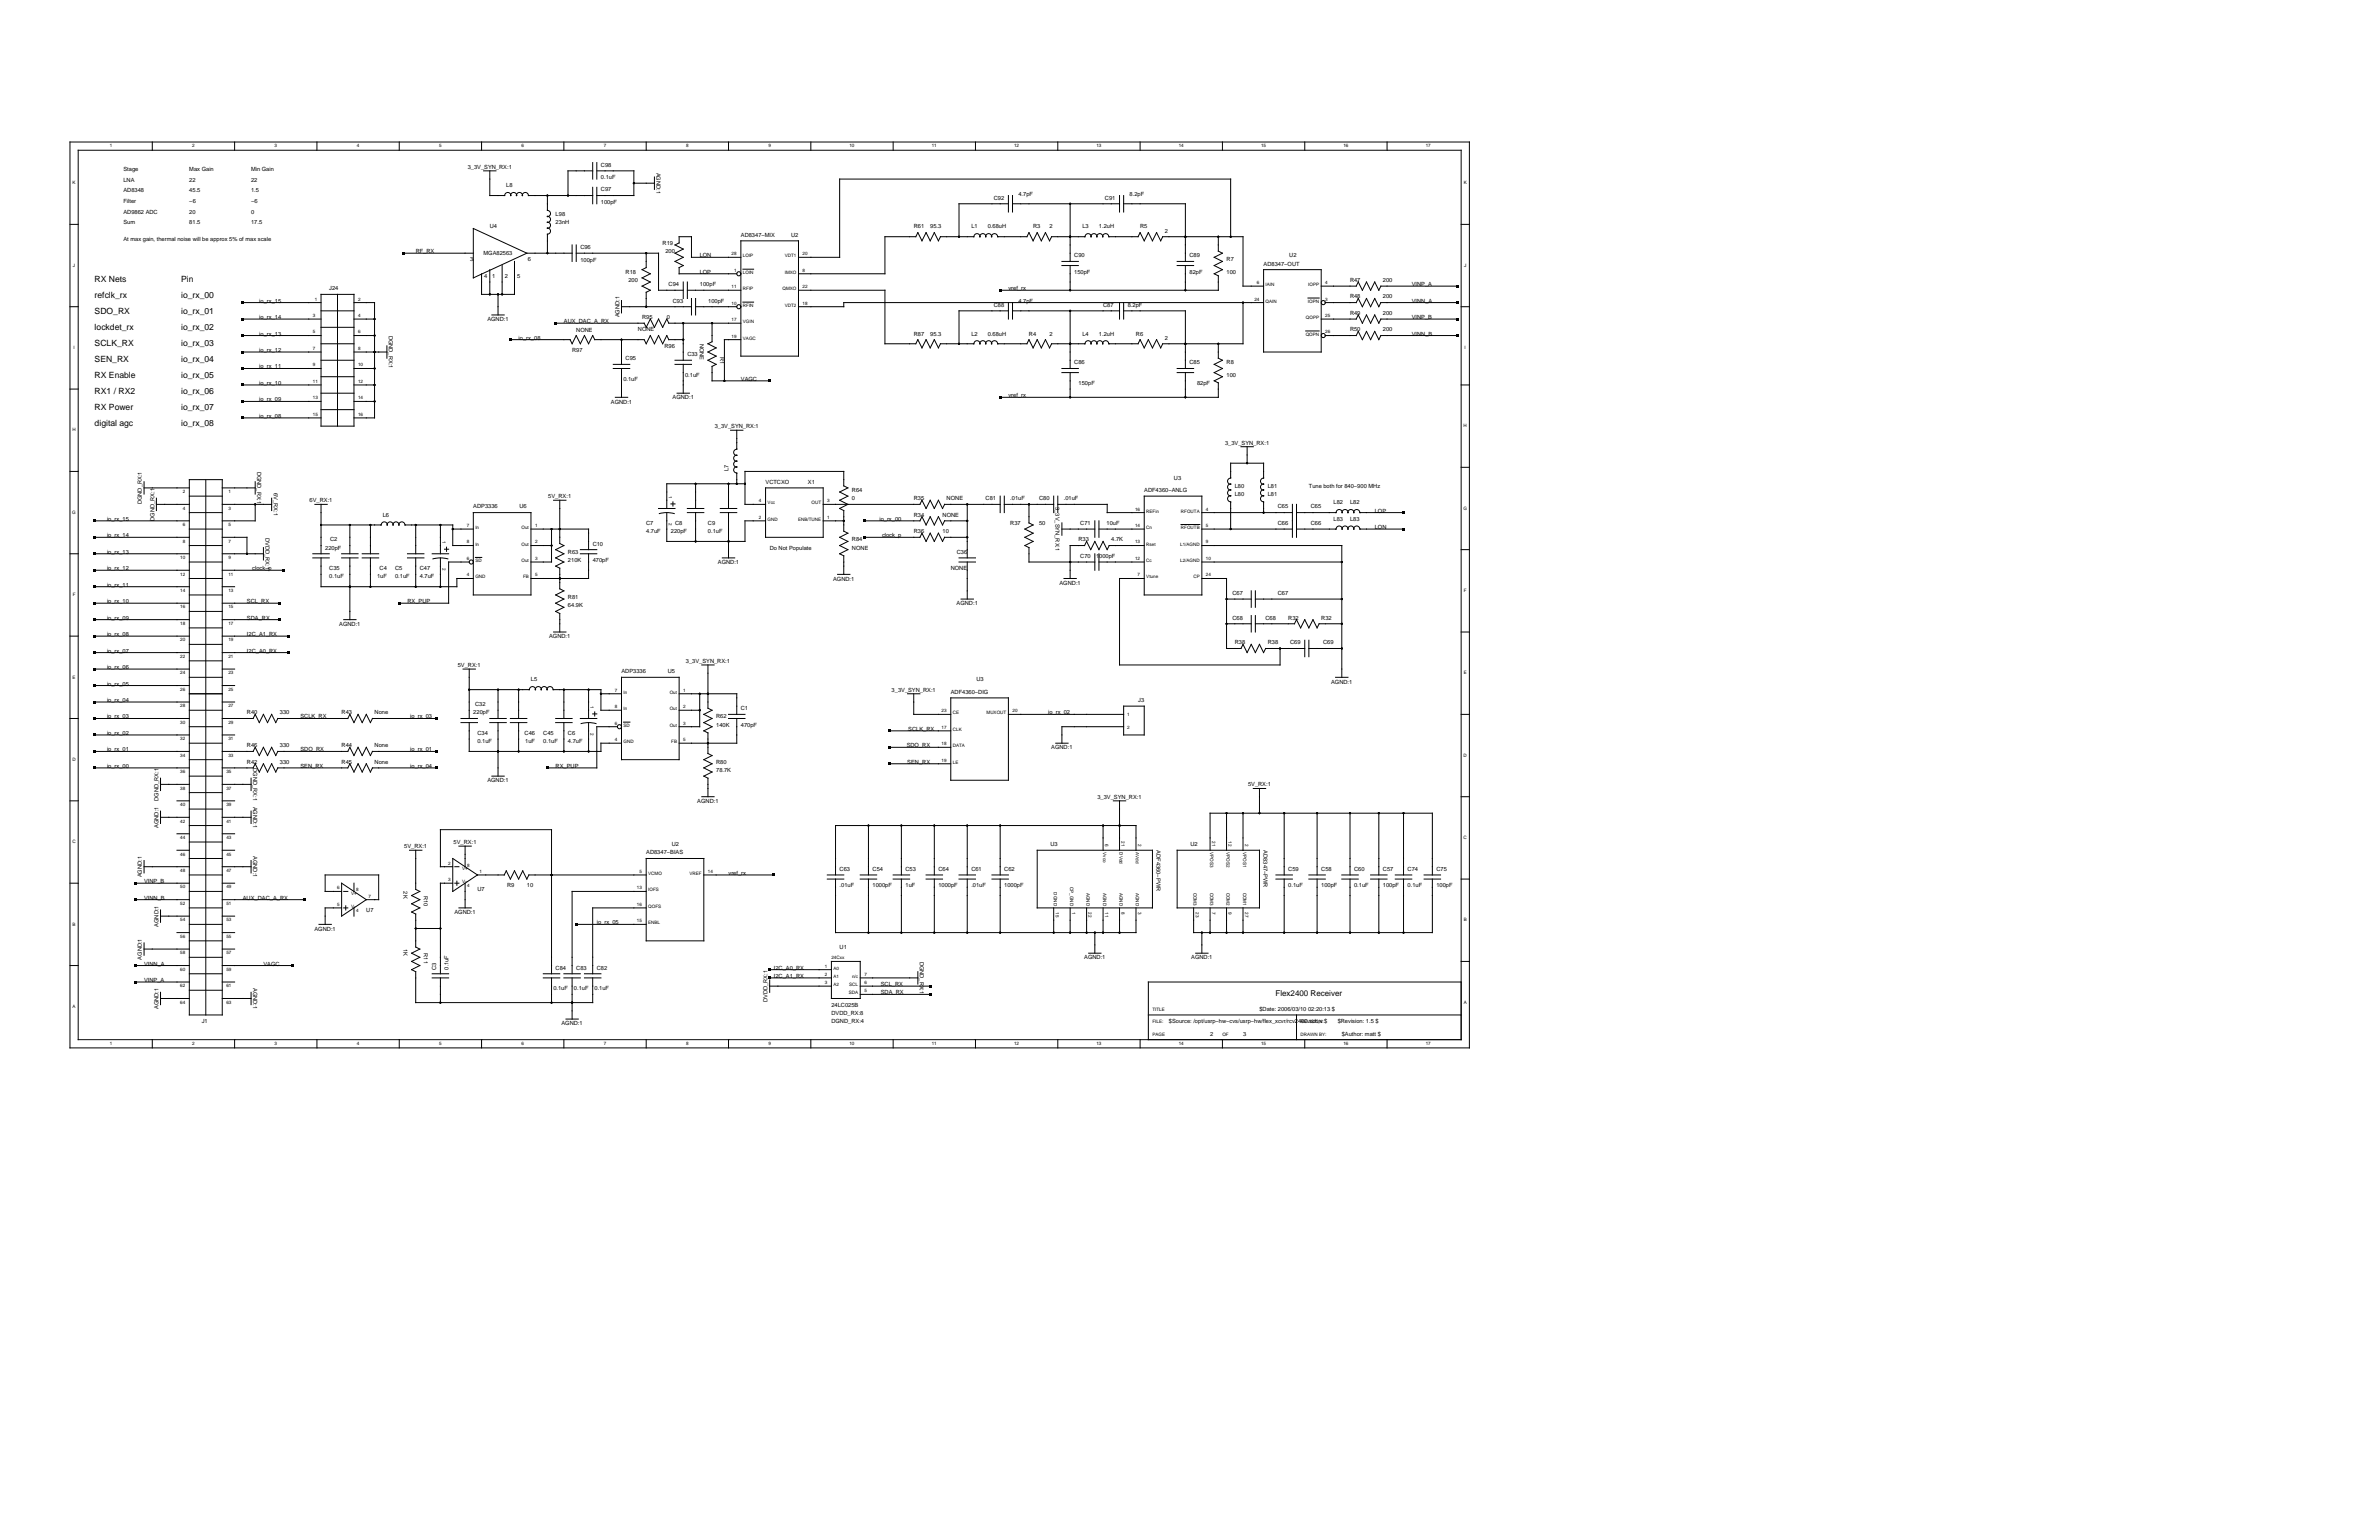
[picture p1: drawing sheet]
<svg xmlns="http://www.w3.org/2000/svg" width="432mm" height="279mm" viewBox="0 0 432 279" stroke-linecap="round" stroke-linejoin="round" font-family="sans-serif">
<defs><g id="words">
<g font-size="1.6">
<text x="17.2" y="51.1">RX Nets</text>
<text x="32.9" y="51.1">Pin</text>
<text x="17.2" y="54">refclk_rx</text>
<text x="17.2" y="56.9">SDO_RX</text>
<text x="17.2" y="59.8">lockdet_rx</text>
<text x="32.9" y="54">io_rx_00</text>
<text x="32.9" y="56.9">io_rx_01</text>
<text x="32.9" y="59.8">io_rx_02</text>
<text x="17.2" y="62.7">SCLK_RX</text>
<text x="17.2" y="65.7">SEN_RX</text>
<text x="32.9" y="62.7">io_rx_03</text>
<text x="32.9" y="65.7">io_rx_04</text>
<text x="17.2" y="68.6">RX Enable</text>
<text x="17.2" y="71.5">RX1 / RX2</text>
<text x="32.9" y="68.6">io_rx_05</text>
<text x="32.9" y="71.5">io_rx_06</text>
<text x="17.2" y="74.4">RX Power</text>
<text x="17.2" y="77.3">digital agc</text>
<text x="32.9" y="74.4">io_rx_07</text>
<text x="32.9" y="77.3">io_rx_08</text>
</g>
<text font-size="1.5" x="231.5" y="180.8">Flex2400 Receiver</text>
<g font-size="1">
<text x="22.4" y="31">Stage</text>
<text x="22.4" y="32.9">LNA</text>
<text x="22.4" y="34.9">AD8348</text>
<text x="34.4" y="31">Max Gain</text>
<text x="34.4" y="32.9">22</text>
<text x="34.4" y="34.9">45.5</text>
<text x="45.6" y="31">Min Gain</text>
<text x="45.6" y="32.9">22</text>
<text x="45.6" y="34.9">1.5</text>
<text x="84.9" y="30.6">3_3V_SYN_RX:1</text>
<text x="91.9" y="34">L8</text>
<text x="109.1" y="30.2">C98</text>
<text x="109.1" y="32.5">0.1uF</text>
<text x="109.1" y="34.7">C97</text>
<text x="119.2" y="31.3" transform="rotate(90 119.2 31.3)">AGND:1</text>
<text x="184.9" y="35.5">4.7pF</text>
<text x="205" y="35.5">8.2pF</text>
<text x="22.4" y="36.8">Filter</text>
<text x="22.4" y="38.8">AD9862 ADC</text>
<text x="22.4" y="40.7">Sum</text>
<text x="34.4" y="36.8">−6</text>
<text x="34.4" y="38.8">20</text>
<text x="34.4" y="40.7">81.5</text>
<text x="45.6" y="36.8">−6</text>
<text x="45.6" y="38.8">0</text>
<text x="45.6" y="40.7">17.5</text>
<text x="88.9" y="41.5">U4</text>
<text x="100.9" y="39.2">L98</text>
<text x="100.9" y="40.7">23nH</text>
<text x="109.1" y="37">100pF</text>
<text x="165.8" y="41.5">R61</text>
<text x="168.8" y="41.5">95.3</text>
<text x="176.3" y="41.5">L1</text>
<text x="179.3" y="41.5">0.68uH</text>
<text x="180.4" y="36.2">C92</text>
<text x="187.5" y="41.5">R3</text>
<text x="190.5" y="41.5">2</text>
<text x="196.5" y="41.5">L3</text>
<text x="199.5" y="41.5">1.2uH</text>
<text x="200.6" y="36.2">C91</text>
<text x="206.9" y="41.5">R5</text>
<text x="22.4" y="43.7">At max gain, thermal noise will be approx 5% of max scale</text>
<text x="75.5" y="45.9">RF_RX</text>
<text x="85.3" y="47.4">3</text>
<text x="87.8" y="46.2">MGA82563</text>
<text x="95.8" y="47.4">6</text>
<text x="105.3" y="45.2">C96</text>
<text x="105.3" y="47.5">100pF</text>
<text x="120.3" y="44.4">R19</text>
<text x="120.8" y="45.9">200</text>
<text x="127" y="46.7">LON</text>
<text x="134.5" y="42.9">AD8347−MIX</text>
<text x="143.6" y="42.9">U2</text>
<text x="195" y="46.7">C90</text>
<text x="211.4" y="42.2">2</text>
<text x="215.9" y="46.7">C89</text>
<text x="222.6" y="47.4">R7</text>
<text x="234" y="46.7">U2</text>
<text x="59.8" y="52.7">J24</text>
<text x="87.9" y="50.4">4</text>
<text x="89.4" y="50.4">1</text>
<text x="91.6" y="50.4">2</text>
<text x="93.8" y="50.4">5</text>
<text x="113.6" y="49.7">R18</text>
<text x="114.1" y="51.2">200</text>
<text x="121.4" y="51.9">C94</text>
<text x="127" y="49.7">LOP</text>
<text x="127" y="51.9">100pF</text>
<text x="183" y="52.7">vref_rx</text>
<text x="195" y="49.7">150pF</text>
<text x="215.9" y="49.7">82pF</text>
<text x="222.6" y="49.7">100</text>
<text x="229.3" y="48.2">AD8347−OUT</text>
<text x="245" y="51.2">R47</text>
<text x="251" y="51.2">200</text>
<text x="256.2" y="51.9">VINP_A</text>
<text x="47.1" y="54.9">io_rx_15</text>
<text x="47.1" y="57.9">io_rx_14</text>
<text x="88.5" y="58.3">AGND:1</text>
<text x="102.3" y="58.6">AUX_DAC_A_RX</text>
<text x="112.4" y="57.6" transform="rotate(-90 112.4 57.6)">AGND:1</text>
<text x="116.5" y="57.9">R95</text>
<text x="121" y="57.9">0</text>
<text x="122.1" y="54.9">C93</text>
<text x="128.5" y="54.9">100pF</text>
<text x="180.4" y="55.6">C88</text>
<text x="184.9" y="54.9">4.7pF</text>
<text x="200.2" y="55.6">C87</text>
<text x="204.7" y="55.6">8.2pF</text>
<text x="245" y="54.2">R48</text>
<text x="245" y="57.1">R49</text>
<text x="251" y="54.2">200</text>
<text x="251" y="57.1">200</text>
<text x="256.2" y="54.9">VINN_A</text>
<text x="256.2" y="57.9">VINP_B</text>
<text x="47.1" y="60.9">io_rx_13</text>
<text x="47.1" y="63.9">io_rx_12</text>
<text x="70.6" y="60.9" transform="rotate(90 70.6 60.9)">DGND_RX:1</text>
<text x="94.1" y="61.6">io_rx_08</text>
<text x="103.8" y="63.9">R97</text>
<text x="104.6" y="60.2">NONE</text>
<text x="113.6" y="65.4">C95</text>
<text x="115.8" y="60.1">NONE</text>
<text x="120.6" y="63.1">R96</text>
<text x="124.8" y="64.6">C33</text>
<text x="127" y="62.4" transform="rotate(90 127 62.4)">NONE</text>
<text x="130.7" y="64.8" transform="rotate(90 130.7 64.8)">R1</text>
<text x="165.8" y="60.9">R87</text>
<text x="168.8" y="60.9">95.3</text>
<text x="176.3" y="60.9">L2</text>
<text x="179.3" y="60.9">0.68uH</text>
<text x="186.8" y="60.9">R4</text>
<text x="190.5" y="60.9">2</text>
<text x="196.5" y="60.9">L4</text>
<text x="199.5" y="60.9">1.2uH</text>
<text x="206.2" y="60.9">R6</text>
<text x="211.4" y="61.6">2</text>
<text x="245" y="60.1">R50</text>
<text x="251" y="60.1">200</text>
<text x="256.2" y="60.9">VINN_B</text>
<text x="47.1" y="66.9">io_rx_11</text>
<text x="47.1" y="69.8">io_rx_10</text>
<text x="113.1" y="69.1">0.1uF</text>
<text x="124.3" y="68.3">0.1uF</text>
<text x="134.5" y="69.1">VAGC</text>
<text x="195" y="66.1">C86</text>
<text x="195.8" y="69.8">150pF</text>
<text x="215.9" y="66.1">C85</text>
<text x="217.3" y="69.8">82pF</text>
<text x="222.6" y="68.3">100</text>
<text x="222.6" y="66.1">R8</text>
<text x="47.1" y="72.8">io_rx_09</text>
<text x="47.1" y="75.8">io_rx_08</text>
<text x="110.9" y="73.2">AGND:1</text>
<text x="122.1" y="72.5">AGND:1</text>
<text x="129.7" y="77.7">3_3V_SYN_RX:1</text>
<text x="183" y="72.1">vref_rx</text>
<text x="222.4" y="80.7">3_3V_SYN_RX:1</text>
<text x="46.7" y="85.6" transform="rotate(90 46.7 85.6)">DGND_RX:1</text>
<text x="49.7" y="89.4" transform="rotate(90 49.7 89.4)">6V_RX:1</text>
<text x="132.2" y="85.5" transform="rotate(-90 132.2 85.5)">L7</text>
<text x="139" y="87.8">VCTCXO</text>
<text x="146.6" y="87.8">X1</text>
<text x="154.6" y="89.3">R64</text>
<text x="207.7" y="89.3">ADF4360−ANLG</text>
<text x="213.1" y="87">U3</text>
<text x="224.1" y="88.5">L80</text>
<text x="230.1" y="88.5">L81</text>
<text x="237.6" y="88.5">Tune both for 840−900 MHz</text>
<text x="19.4" y="94.5">io_rx_15</text>
<text x="25.8" y="91.5" transform="rotate(-90 25.8 91.5)">DGND_RX:1</text>
<text x="28" y="94.5" transform="rotate(-90 28 94.5)">DGND_RX:1</text>
<text x="56.2" y="91.1">6V_RX:1</text>
<text x="69.5" y="93.7">L6</text>
<text x="85.9" y="92.3">ADP3336</text>
<text x="94.3" y="92.3">U6</text>
<text x="99.5" y="90.4">5V_RX:1</text>
<text x="117.3" y="95.2">C7</text>
<text x="122.5" y="95.2">C8</text>
<text x="128.5" y="95.2">C9</text>
<text x="154.6" y="90.8">0</text>
<text x="159.6" y="94.5">io_rx_00</text>
<text x="165.8" y="90.8">R35</text>
<text x="165.8" y="93.7">R34</text>
<text x="171.1" y="93.7">NONE</text>
<text x="171.8" y="90.8">NONE</text>
<text x="178.9" y="90.8">C81</text>
<text x="183.4" y="90.8">.01uF</text>
<text x="183.4" y="95.2">R37</text>
<text x="188.6" y="90.8">C80</text>
<text x="188.6" y="95.2">50</text>
<text x="191.6" y="92" transform="rotate(90 191.6 92)">3_3V_SYN_RX:1</text>
<text x="193.1" y="90.8">.01uF</text>
<text x="196.1" y="95.2">C71</text>
<text x="200.8" y="95.2">10uF</text>
<text x="224.1" y="90">L80</text>
<text x="230.1" y="90">L81</text>
<text x="231.9" y="92.3">C65</text>
<text x="231.9" y="95.2">C66</text>
<text x="237.9" y="92.3">C65</text>
<text x="237.9" y="95.2">C66</text>
<text x="242" y="91.5">L82</text>
<text x="242" y="94.5">L83</text>
<text x="245" y="91.5">L82</text>
<text x="245" y="94.5">L83</text>
<text x="249.5" y="96">LON</text>
<text x="249.5" y="93">LOP</text>
<text x="19.4" y="97.5">io_rx_14</text>
<text x="19.4" y="100.5">io_rx_13</text>
<text x="48.2" y="97.6" transform="rotate(90 48.2 97.6)">DVDD_RX:1</text>
<text x="59" y="99.7">220pF</text>
<text x="59.9" y="98.2">C2</text>
<text x="103.1" y="100.5">R63</text>
<text x="103.1" y="102">210K</text>
<text x="107.6" y="99">C10</text>
<text x="107.6" y="102">470pF</text>
<text x="117.3" y="96.7">4.7uF</text>
<text x="121.8" y="96.7">220pF</text>
<text x="128.5" y="96.7">0.1uF</text>
<text x="139.7" y="99.7">Do Not Populate</text>
<text x="154.6" y="98.2">R84</text>
<text x="154.6" y="99.7">NONE</text>
<text x="160.1" y="97.5">clock_p</text>
<text x="165.8" y="96.7">R36</text>
<text x="171.1" y="96.7">10</text>
<text x="173.7" y="100.5">C36</text>
<text x="195.7" y="98.2">R33</text>
<text x="196.1" y="101.2">C70</text>
<text x="198.9" y="101.2">1000pF</text>
<text x="201.7" y="98.2">4.7K</text>
<text x="19.4" y="106.4">io_rx_11</text>
<text x="19.4" y="103.5">io_rx_12</text>
<text x="45.8" y="103.5">clock_p</text>
<text x="59.8" y="103.5">C35</text>
<text x="59.8" y="105">0.1uF</text>
<text x="68.4" y="105">1uF</text>
<text x="68.9" y="103.5">C4</text>
<text x="71.7" y="103.5">C5</text>
<text x="71.7" y="105">0.1uF</text>
<text x="76.2" y="103.5">C47</text>
<text x="76.2" y="105">4.7uF</text>
<text x="130.3" y="102.4">AGND:1</text>
<text x="151.2" y="105.4">AGND:1</text>
<text x="172.6" y="103.5">NONE</text>
<text x="192.3" y="106.1">AGND:1</text>
<text x="223.7" y="107.9">C67</text>
<text x="231.9" y="107.9">C67</text>
<text x="19.4" y="109.4">io_rx_10</text>
<text x="19.4" y="112.4">io_rx_09</text>
<text x="44.8" y="109.4">SCL_RX</text>
<text x="44.8" y="112.4">SDA_RX</text>
<text x="61.6" y="113.6">AGND:1</text>
<text x="74" y="109.4">RX_PUP</text>
<text x="103.1" y="108.7">R81</text>
<text x="103.1" y="110.2">64.9K</text>
<text x="173.6" y="109.8">AGND:1</text>
<text x="223.7" y="112.4">C68</text>
<text x="229.7" y="112.4">C68</text>
<text x="233.8" y="112.4">R32</text>
<text x="239.8" y="112.4">R32</text>
<text x="19.4" y="115.4">io_rx_08</text>
<text x="19.4" y="118.4">io_rx_07</text>
<text x="44.8" y="115.4">I2C_A1_RX</text>
<text x="44.8" y="118.4">I2C_A0_RX</text>
<text x="99.7" y="115.8">AGND:1</text>
<text x="224.1" y="116.9">R38</text>
<text x="230.1" y="116.9">R38</text>
<text x="234.2" y="116.9">C69</text>
<text x="240.1" y="116.9">C69</text>
<text x="19.4" y="124.4">io_rx_05</text>
<text x="19.4" y="121.4">io_rx_06</text>
<text x="83.1" y="121">5V_RX:1</text>
<text x="96.4" y="123.6">L5</text>
<text x="112.8" y="122.1">ADP3336</text>
<text x="121.2" y="122.1">U5</text>
<text x="124.5" y="120.3">3_3V_SYN_RX:1</text>
<text x="161.8" y="125.5">3_3V_SYN_RX:1</text>
<text x="172.6" y="125.9">ADF4360−DIG</text>
<text x="177.2" y="123.6">U3</text>
<text x="241.6" y="124">AGND:1</text>
<text x="19.4" y="127.4">io_rx_04</text>
<text x="19.4" y="130.4">io_rx_03</text>
<text x="44.8" y="129.6">R40</text>
<text x="50.8" y="129.6">330</text>
<text x="54.5" y="130.4">SCLK_RX</text>
<text x="62" y="129.6">R43</text>
<text x="68" y="129.6">None</text>
<text x="74.5" y="130.4">io_rx_03</text>
<text x="85.9" y="129.6">220pF</text>
<text x="86.3" y="128.1">C32</text>
<text x="130" y="130.4">R62</text>
<text x="130" y="131.8">140K</text>
<text x="134.5" y="128.9">C1</text>
<text x="134.5" y="131.8">470pF</text>
<text x="190.3" y="129.6">io_rx_02</text>
<text x="206.6" y="127.4">J3</text>
<text x="19.4" y="133.3">io_rx_02</text>
<text x="19.4" y="136.3">io_rx_01</text>
<text x="44.8" y="135.6">R46</text>
<text x="50.8" y="135.6">330</text>
<text x="54.5" y="136.3">SDO_RX</text>
<text x="62" y="135.6">R44</text>
<text x="68" y="135.6">None</text>
<text x="74.5" y="136.3">io_rx_01</text>
<text x="86.7" y="133.3">C34</text>
<text x="86.7" y="134.8">0.1uF</text>
<text x="95.2" y="133.3">C46</text>
<text x="95.3" y="134.8">1uF</text>
<text x="98.6" y="133.3">C45</text>
<text x="98.6" y="134.8">0.1uF</text>
<text x="103.1" y="133.3">C6</text>
<text x="103.1" y="134.8">4.7uF</text>
<text x="164.6" y="135.6">SDO_RX</text>
<text x="164.9" y="132.6">SCLK_RX</text>
<text x="190.8" y="136">AGND:1</text>
<text x="19.4" y="139.3">io_rx_00</text>
<text x="44.8" y="138.6">R42</text>
<text x="45.9" y="139.3" transform="rotate(90 45.9 139.3)">DGND_RX:1</text>
<text x="50.8" y="138.6">330</text>
<text x="54.5" y="139.3">SEN_RX</text>
<text x="62" y="138.6">R45</text>
<text x="68" y="138.6">None</text>
<text x="74.5" y="139.3">io_rx_04</text>
<text x="88.5" y="142">AGND:1</text>
<text x="100.9" y="139.3">RX_PUP</text>
<text x="130" y="138.6">R80</text>
<text x="130" y="140.1">78.7K</text>
<text x="164.7" y="138.6">SEN_RX</text>
<text x="226.5" y="142.7">5V_RX:1</text>
<text x="28.8" y="145.3" transform="rotate(-90 28.8 145.3)">DGND_RX:1</text>
<text x="45.9" y="146.4" transform="rotate(90 45.9 146.4)">AGND:1</text>
<text x="126.6" y="145.7">AGND:1</text>
<text x="199.2" y="144.9">3_3V_SYN_RX:1</text>
<text x="28.8" y="150.2" transform="rotate(-90 28.8 150.2)">AGND:1</text>
<text x="45.9" y="155.3" transform="rotate(90 45.9 155.3)">AGND:1</text>
<text x="73.4" y="153.9">5V_RX:1</text>
<text x="82.3" y="153.1">5V_RX:1</text>
<text x="117.3" y="155">AD8347−BIAS</text>
<text x="121.9" y="153.5">U2</text>
<text x="190.7" y="153.5">U3</text>
<text x="209.9" y="154.3" transform="rotate(90 209.9 154.3)">ADF4360−PWR</text>
<text x="216.1" y="153.5">U2</text>
<text x="229.3" y="154.3" transform="rotate(90 229.3 154.3)">AD8347−PWR</text>
<text x="25.8" y="159.2" transform="rotate(-90 25.8 159.2)">AGND:1</text>
<text x="26.1" y="160.2">VINP_B</text>
<text x="73.2" y="161.7" transform="rotate(90 73.2 161.7)">2K</text>
<text x="86.7" y="161.7">U7</text>
<text x="92.1" y="161">R9</text>
<text x="95.6" y="161">10</text>
<text x="132.2" y="158.7">vref_rx</text>
<text x="152.4" y="158">C63</text>
<text x="152.4" y="161">.01uF</text>
<text x="158.4" y="158">C54</text>
<text x="158.4" y="161">1000pF</text>
<text x="164.4" y="158">C53</text>
<text x="164.4" y="161">1uF</text>
<text x="170.3" y="158">C64</text>
<text x="170.3" y="161">1000pF</text>
<text x="176.3" y="158">C61</text>
<text x="176.3" y="161">.01uF</text>
<text x="182.3" y="158">C62</text>
<text x="182.3" y="161">1000pF</text>
<text x="233.8" y="158">C59</text>
<text x="233.8" y="161">0.1uF</text>
<text x="239.8" y="158">C58</text>
<text x="239.8" y="161">100pF</text>
<text x="245.8" y="158">C60</text>
<text x="245.8" y="161">0.1uF</text>
<text x="251" y="158">C57</text>
<text x="251" y="161">100pF</text>
<text x="255.5" y="158">C74</text>
<text x="255.5" y="161">0.1uF</text>
<text x="260.7" y="158">C75</text>
<text x="260.7" y="161">100pF</text>
<text x="26.1" y="163.2">VINN_B</text>
<text x="44.1" y="163.2">AUX_DAC_A_RX</text>
<text x="66.5" y="165.5">U7</text>
<text x="76.9" y="162.5" transform="rotate(90 76.9 162.5)">R10</text>
<text x="82.5" y="165.9">AGND:1</text>
<text x="108.3" y="167.7">io_rx_05</text>
<text x="28.8" y="168.1" transform="rotate(-90 28.8 168.1)">AGND:1</text>
<text x="57.1" y="168.9">AGND:1</text>
<text x="73.2" y="172.2" transform="rotate(90 73.2 172.2)">1K</text>
<text x="76.9" y="172.9" transform="rotate(90 76.9 172.9)">R11</text>
<text x="152.4" y="172.2">U1</text>
<text x="25.8" y="174.1" transform="rotate(-90 25.8 174.1)">AGND:1</text>
<text x="26.1" y="178.2">VINP_A</text>
<text x="26.1" y="175.2">VINN_A</text>
<text x="45.9" y="179.2" transform="rotate(90 45.9 179.2)">AGND:1</text>
<text x="47.8" y="175.2">VAGC</text>
<text x="79.2" y="175.9" transform="rotate(-90 79.2 175.9)">C3</text>
<text x="81.4" y="175.9" transform="rotate(-90 81.4 175.9)">0.1uF</text>
<text x="100.4" y="179.7">0.1uF</text>
<text x="100.9" y="175.9">C84</text>
<text x="104.2" y="179.7">0.1uF</text>
<text x="104.6" y="175.9">C83</text>
<text x="107.9" y="179.7">0.1uF</text>
<text x="108.3" y="175.9">C82</text>
<text x="140.4" y="177.4">I2C_A1_RX</text>
<text x="140.4" y="175.9">I2C_A0_RX</text>
<text x="159.9" y="178.9">SCL_RX</text>
<text x="167" y="174.5" transform="rotate(90 167 174.5)">DGND_RX:1</text>
<text x="196.8" y="174.1">AGND:1</text>
<text x="216.2" y="174.1">AGND:1</text>
<text x="28.8" y="183.1" transform="rotate(-90 28.8 183.1)">AGND:1</text>
<text x="36.6" y="185.6">J1</text>
<text x="139.3" y="181.8" transform="rotate(-90 139.3 181.8)">DVDD_RX:1</text>
<text x="150.9" y="182.6">24LC025B</text>
<text x="150.9" y="185.6">DGND_RX:4</text>
<text x="150.9" y="184.1">DVDD_RX:8</text>
<text x="159.9" y="180.4">SDA_RX</text>
<text x="212.2" y="185.6">$Source: /opt/usrp−hw−cvs/usrp−hw/flex_xcvr/rcv2400.sch,v $</text>
<text x="228.6" y="183.4">$Date: 2006/03/10 02:20:13 $</text>
<text x="242.8" y="185.6">$Revision: 1.5 $</text>
<text x="101.9" y="186">AGND:1</text>
<text x="219.6" y="187.9">2</text>
<text x="225.6" y="187.9">3</text>
<text x="243.5" y="187.9">$Author: matt $</text>
</g>
<g font-size=".8">
<text x="19.9" y="26.7">1</text>
<text x="34.9" y="26.7">2</text>
<text x="49.8" y="26.7">3</text>
<text x="64.8" y="26.7">4</text>
<text x="79.7" y="26.7">5</text>
<text x="94.6" y="26.7">6</text>
<text x="109.6" y="26.7">7</text>
<text x="124.5" y="26.7">8</text>
<text x="139.5" y="26.7">9</text>
<text x="154.2" y="26.7">10</text>
<text x="169.1" y="26.7">11</text>
<text x="184.1" y="26.7">12</text>
<text x="199" y="26.7">13</text>
<text x="213.9" y="26.7">14</text>
<text x="228.9" y="26.7">15</text>
<text x="243.8" y="26.7">16</text>
<text x="258.8" y="26.7">17</text>
<text x="13.2" y="33.5">K</text>
<text x="265.7" y="33.5">K</text>
<text x="132.8" y="46.3">28</text>
<text x="134.8" y="46.7">LOIP</text>
<text x="142.4" y="46.7">VDT1</text>
<text x="145.7" y="46.3">20</text>
<text x="13.2" y="48.4">J</text>
<text x="132.8" y="52.3">11</text>
<text x="133.3" y="49.3">1</text>
<text x="134.8" y="52.7">RFIP</text>
<text x="134.8" y="49.7">LOIN</text>
<text x="142" y="52.7">QMXO</text>
<text x="142.4" y="49.7">IMXO</text>
<text x="145.7" y="49.3">8</text>
<text x="145.7" y="52.3">22</text>
<text x="228.1" y="51.5">6</text>
<text x="229.7" y="51.9">IAIN</text>
<text x="237.4" y="51.9">IOPP</text>
<text x="240.6" y="51.5">4</text>
<text x="265.7" y="48.4">J</text>
<text x="56.8" y="57.5">3</text>
<text x="57.1" y="54.5">1</text>
<text x="65" y="54.5">2</text>
<text x="65" y="57.5">4</text>
<text x="132.8" y="55.3">10</text>
<text x="132.8" y="58.3">17</text>
<text x="134.8" y="58.6">VGIN</text>
<text x="134.8" y="55.6">RFIN</text>
<text x="142.4" y="55.6">VDT2</text>
<text x="145.7" y="55.3">18</text>
<text x="227.7" y="54.5">24</text>
<text x="229.7" y="54.9">QAIN</text>
<text x="237" y="57.9">QOPP</text>
<text x="237.4" y="54.9">IOPN</text>
<text x="240.6" y="54.5">3</text>
<text x="240.6" y="57.5">25</text>
<text x="13.3" y="63.3">I</text>
<text x="56.8" y="60.5">5</text>
<text x="56.8" y="63.5">7</text>
<text x="65" y="63.5">8</text>
<text x="65" y="60.5">6</text>
<text x="132.8" y="61.3">19</text>
<text x="134.8" y="61.6">VAGC</text>
<text x="237" y="60.9">QOPN</text>
<text x="240.6" y="60.5">26</text>
<text x="265.8" y="63.3">I</text>
<text x="56.8" y="66.5">9</text>
<text x="56.8" y="69.5">11</text>
<text x="65" y="66.5">10</text>
<text x="65" y="69.5">12</text>
<text x="56.8" y="75.4">15</text>
<text x="56.8" y="72.5">13</text>
<text x="65" y="75.4">16</text>
<text x="65" y="72.5">14</text>
<text x="265.7" y="77.5">H</text>
<text x="13.1" y="78.3">H</text>
<text x="33.2" y="89.5">2</text>
<text x="41.5" y="89.5">1</text>
<text x="121.4" y="89.9" transform="rotate(90 121.4 89.9)">1</text>
<text x="13.1" y="93.2">G</text>
<text x="33.2" y="92.5">4</text>
<text x="33.2" y="95.5">6</text>
<text x="41.5" y="92.5">3</text>
<text x="41.5" y="95.5">5</text>
<text x="84.7" y="95.6">7</text>
<text x="86.3" y="96">In</text>
<text x="94.7" y="96">Out</text>
<text x="97.1" y="95.6">1</text>
<text x="121.4" y="94.9" transform="rotate(90 121.4 94.9)">2</text>
<text x="137.7" y="91.1">4</text>
<text x="137.7" y="94.1">2</text>
<text x="139.3" y="91.5">Vcc</text>
<text x="139.3" y="94.5">GND</text>
<text x="144.8" y="94.5">ENB/TUNE</text>
<text x="147.3" y="91.5">OUT</text>
<text x="150.2" y="91.1">3</text>
<text x="150.2" y="94.1">1</text>
<text x="206" y="92.6">16</text>
<text x="206" y="95.6">14</text>
<text x="208.1" y="93">REFin</text>
<text x="208.1" y="96">Cn</text>
<text x="214.4" y="96">RFOUTB</text>
<text x="214.4" y="93">RFOUTA</text>
<text x="218.9" y="92.6">4</text>
<text x="218.9" y="95.6">5</text>
<text x="265.6" y="92.5">G</text>
<text x="32.7" y="101.4">10</text>
<text x="33.2" y="98.4">8</text>
<text x="41.5" y="98.4">7</text>
<text x="41.5" y="101.4">9</text>
<text x="80.3" y="98.1" transform="rotate(90 80.3 98.1)">1</text>
<text x="84.7" y="98.6">8</text>
<text x="84.7" y="101.6">6</text>
<text x="86.3" y="99">In</text>
<text x="86.3" y="102">SD</text>
<text x="94.7" y="99">Out</text>
<text x="94.7" y="102">Out</text>
<text x="97.1" y="98.6">2</text>
<text x="97.1" y="101.6">3</text>
<text x="206" y="98.6">13</text>
<text x="206" y="101.6">12</text>
<text x="208.1" y="99">Rset</text>
<text x="208.1" y="102">Cc</text>
<text x="214.2" y="99">L1/AGND</text>
<text x="214.2" y="102">L2/AGND</text>
<text x="218.9" y="98.6">9</text>
<text x="218.9" y="101.6">10</text>
<text x="32.7" y="104.4">12</text>
<text x="32.7" y="107.4">14</text>
<text x="41.5" y="104.4">11</text>
<text x="41.5" y="107.4">13</text>
<text x="80.3" y="103.1" transform="rotate(90 80.3 103.1)">2</text>
<text x="84.7" y="104.6">4</text>
<text x="86.3" y="105">GND</text>
<text x="94.9" y="105">FB</text>
<text x="97.1" y="104.6">5</text>
<text x="206.5" y="104.6">7</text>
<text x="208.1" y="105">Vtune</text>
<text x="216.6" y="105">CP</text>
<text x="218.9" y="104.6">24</text>
<text x="265.7" y="107.4">F</text>
<text x="13.2" y="108.2">F</text>
<text x="32.7" y="110.4">16</text>
<text x="32.7" y="113.4">18</text>
<text x="41.5" y="110.4">15</text>
<text x="41.5" y="113.4">17</text>
<text x="32.7" y="116.4">20</text>
<text x="32.7" y="119.4">22</text>
<text x="41.5" y="116.4">19</text>
<text x="41.5" y="119.4">21</text>
<text x="13.2" y="123.1">E</text>
<text x="32.7" y="122.3">24</text>
<text x="32.7" y="125.3">26</text>
<text x="41.5" y="122.3">23</text>
<text x="41.5" y="125.3">25</text>
<text x="111.6" y="125.5">7</text>
<text x="113.2" y="125.9">In</text>
<text x="121.6" y="125.9">Out</text>
<text x="124" y="125.5">1</text>
<text x="265.7" y="122.4">E</text>
<text x="32.7" y="128.3">28</text>
<text x="32.7" y="131.3">30</text>
<text x="41.5" y="128.3">27</text>
<text x="41.5" y="131.3">29</text>
<text x="107.2" y="128" transform="rotate(90 107.2 128)">1</text>
<text x="111.6" y="128.5">8</text>
<text x="111.6" y="131.5">6</text>
<text x="113.2" y="128.9">In</text>
<text x="113.2" y="131.8">SD</text>
<text x="121.6" y="128.9">Out</text>
<text x="121.6" y="131.8">Out</text>
<text x="124" y="128.5">2</text>
<text x="124" y="131.5">3</text>
<text x="170.9" y="129.2">23</text>
<text x="172.9" y="129.6">CE</text>
<text x="179.1" y="129.6">MUXOUT</text>
<text x="183.8" y="129.2">20</text>
<text x="204.6" y="130">1</text>
<text x="32.7" y="134.3">32</text>
<text x="32.7" y="137.3">34</text>
<text x="41.5" y="134.3">31</text>
<text x="41.5" y="137.3">33</text>
<text x="107.2" y="133" transform="rotate(90 107.2 133)">2</text>
<text x="111.6" y="134.5">4</text>
<text x="113.2" y="134.8">GND</text>
<text x="121.8" y="134.8">FB</text>
<text x="124" y="134.5">5</text>
<text x="170.9" y="132.2">17</text>
<text x="170.9" y="135.2">18</text>
<text x="172.9" y="132.6">CLK</text>
<text x="172.9" y="135.6">DATA</text>
<text x="204.6" y="132.2">2</text>
<text x="265.7" y="137.3">D</text>
<text x="13.1" y="138">D</text>
<text x="32.7" y="140.3">36</text>
<text x="32.7" y="143.3">38</text>
<text x="41.1" y="140.3">35</text>
<text x="41.1" y="143.3">37</text>
<text x="170.9" y="138.2">19</text>
<text x="172.9" y="138.6">LE</text>
<text x="32.7" y="146.3">40</text>
<text x="32.7" y="149.2">42</text>
<text x="41.1" y="146.3">39</text>
<text x="41.1" y="149.2">41</text>
<text x="13.1" y="153">C</text>
<text x="32.7" y="152.2">44</text>
<text x="32.7" y="155.2">46</text>
<text x="41.1" y="152.2">43</text>
<text x="41.1" y="155.2">45</text>
<text x="200.2" y="154.6" transform="rotate(90 200.2 154.6)">Vvco</text>
<text x="200.6" y="153.1" transform="rotate(90 200.6 153.1)">6</text>
<text x="203.2" y="154.6" transform="rotate(90 203.2 154.6)">DVdd</text>
<text x="203.6" y="152.6" transform="rotate(90 203.6 152.6)">21</text>
<text x="206.2" y="154.6" transform="rotate(90 206.2 154.6)">AVdd</text>
<text x="206.6" y="153.1" transform="rotate(90 206.6 153.1)">2</text>
<text x="219.6" y="154.6" transform="rotate(90 219.6 154.6)">VPOS3</text>
<text x="220" y="152.6" transform="rotate(90 220 152.6)">21</text>
<text x="222.6" y="154.6" transform="rotate(90 222.6 154.6)">VPOS2</text>
<text x="223" y="152.6" transform="rotate(90 223 152.6)">12</text>
<text x="225.6" y="154.6" transform="rotate(90 225.6 154.6)">VPOS1</text>
<text x="226" y="153.1" transform="rotate(90 226 153.1)">2</text>
<text x="265.7" y="152.2">C</text>
<text x="32.7" y="158.2">48</text>
<text x="32.7" y="161.2">50</text>
<text x="41.1" y="158.2">47</text>
<text x="41.1" y="161.2">49</text>
<text x="61.2" y="161.4">6</text>
<text x="64.6" y="161.7">8</text>
<text x="81.3" y="159.9">3</text>
<text x="81.3" y="156.9">2</text>
<text x="83.9" y="157.9">V+</text>
<text x="83.9" y="160.2">V−</text>
<text x="84.8" y="157.2">8</text>
<text x="84.8" y="161">4</text>
<text x="87" y="158.4">1</text>
<text x="115.6" y="161.4">13</text>
<text x="116.1" y="158.4">5</text>
<text x="117.7" y="158.7">VCMO</text>
<text x="117.7" y="161.7">IOFS</text>
<text x="125.2" y="158.7">VREF</text>
<text x="128.5" y="158.4">14</text>
<text x="191.2" y="161.9" transform="rotate(90 191.2 161.9)">DGND</text>
<text x="194.2" y="160.9" transform="rotate(90 194.2 160.9)">CP_GND</text>
<text x="197.2" y="161.9" transform="rotate(90 197.2 161.9)">AGND</text>
<text x="200.2" y="161.9" transform="rotate(90 200.2 161.9)">AGND</text>
<text x="203.2" y="161.9" transform="rotate(90 203.2 161.9)">AGND</text>
<text x="206.2" y="161.9" transform="rotate(90 206.2 161.9)">AGND</text>
<text x="216.6" y="161.9" transform="rotate(90 216.6 161.9)">COM3</text>
<text x="219.6" y="161.9" transform="rotate(90 219.6 161.9)">COM3</text>
<text x="222.6" y="161.9" transform="rotate(90 222.6 161.9)">COM2</text>
<text x="225.6" y="161.9" transform="rotate(90 225.6 161.9)">COM1</text>
<text x="13.2" y="167.9">B</text>
<text x="32.7" y="164.2">52</text>
<text x="32.7" y="167.2">54</text>
<text x="41.1" y="164.2">51</text>
<text x="41.1" y="167.2">53</text>
<text x="61.2" y="164.3">5</text>
<text x="63.7" y="162.4">V+</text>
<text x="63.7" y="164.7">V−</text>
<text x="64.6" y="165.5">4</text>
<text x="66.9" y="162.9">7</text>
<text x="115.6" y="164.3">16</text>
<text x="115.6" y="167.3">15</text>
<text x="117.7" y="164.7">QOFS</text>
<text x="117.7" y="167.7">ENBL</text>
<text x="191.6" y="165.5" transform="rotate(90 191.6 165.5)">15</text>
<text x="194.6" y="165.5" transform="rotate(90 194.6 165.5)">1</text>
<text x="197.6" y="165.5" transform="rotate(90 197.6 165.5)">22</text>
<text x="200.6" y="165.5" transform="rotate(90 200.6 165.5)">11</text>
<text x="203.6" y="165.5" transform="rotate(90 203.6 165.5)">8</text>
<text x="206.6" y="165.5" transform="rotate(90 206.6 165.5)">3</text>
<text x="217" y="165.5" transform="rotate(90 217 165.5)">23</text>
<text x="220" y="165.5" transform="rotate(90 220 165.5)">7</text>
<text x="223" y="165.5" transform="rotate(90 223 165.5)">9</text>
<text x="226" y="165.5" transform="rotate(90 226 165.5)">27</text>
<text x="265.7" y="167.2">B</text>
<text x="32.7" y="170.2">56</text>
<text x="32.7" y="173.1">58</text>
<text x="41.1" y="170.2">55</text>
<text x="41.1" y="173.1">57</text>
<text x="32.7" y="176.1">60</text>
<text x="32.7" y="179.1">62</text>
<text x="41.1" y="176.1">59</text>
<text x="41.1" y="179.1">61</text>
<text x="149.7" y="175.6">1</text>
<text x="149.7" y="178.5">3</text>
<text x="149.7" y="177">2</text>
<text x="150.9" y="174.1">24Cxx</text>
<text x="151.3" y="175.9">A0</text>
<text x="151.3" y="178.9">A2</text>
<text x="151.3" y="177.4">A1</text>
<text x="154.1" y="178.9">SCL</text>
<text x="154.7" y="177.4">n/c</text>
<text x="156.9" y="178.5">6</text>
<text x="156.9" y="177">7</text>
<text x="13.2" y="182.9">A</text>
<text x="32.7" y="182.1">64</text>
<text x="41.1" y="182.1">63</text>
<text x="154.1" y="180.4">SDA</text>
<text x="156.9" y="180">5</text>
<text x="209.2" y="185.6">FILE:</text>
<text x="209.2" y="183.4">TITLE</text>
<text x="236.1" y="185.6">REVISION:</text>
<text x="265.7" y="182.1">A</text>
<text x="19.9" y="189.6">1</text>
<text x="34.9" y="189.6">2</text>
<text x="49.8" y="189.6">3</text>
<text x="64.8" y="189.6">4</text>
<text x="79.7" y="189.6">5</text>
<text x="94.6" y="189.6">6</text>
<text x="109.6" y="189.6">7</text>
<text x="124.5" y="189.6">8</text>
<text x="139.5" y="189.6">9</text>
<text x="154.2" y="189.6">10</text>
<text x="169.1" y="189.6">11</text>
<text x="184.1" y="189.6">12</text>
<text x="199" y="189.6">13</text>
<text x="209.2" y="187.9">PAGE</text>
<text x="213.9" y="189.6">14</text>
<text x="221.9" y="187.9">OF</text>
<text x="228.9" y="189.6">15</text>
<text x="236.1" y="187.9">DRAWN BY:</text>
<text x="243.8" y="189.6">16</text>
<text x="258.8" y="189.6">17</text>
</g>
</g></defs>
<g fill="none" stroke="#000" stroke-width=".18">
<path d="M12.7 25.8h254v164.3h-254zM14.2 27.3h251v161.3h-251zM27.6 25.8v1.5M42.6 25.8v1.5M57.5 25.8v1.5M72.5 25.8v1.5M87.4 25.8v1.5M87.8 31h2.2M88.9 31v4.5h2.7a.55 .55 0 0 1 .6-.6 .55 .55 0 0 1 .5 .6 .53 .53 0 0 1 .5-.6 .53 .53 0 0 1 .6 .6 .53 .53 0 0 1 .5-.6 .53 .53 0 0 1 .5 .6 .55 .55 0 0 1 .5-.6 .55 .55 0 0 1 .6 .6h11.7M99.4 35.5v2.7a.55 .55 0 0 1 .5 .5 .55 .55 0 0 1-.6 .6 .53 .53 0 0 1 .6 .5 .53 .53 0 0 1-.6 .5 .53 .53 0 0 1 .6 .6 .53 .53 0 0 1-.6 .5 .55 .55 0 0 1 .6 .5 .55 .55 0 0 1-.5 .6v3.4M102.3 25.8v1.5M107.6 29.5v3"/>
<path d="M107.6 34v3M107.6 31h-4.5v4.5M108.3 31h6.7v4.5h-6.7M108.3 29.5v3M108.3 34v3M115 33.2h3.8M117.3 25.8v1.5M118.8 32.1v2.3M132.2 25.8v1.5M147.2 25.8v1.5M162.1 25.8v1.5M177.1 25.8v1.5"/>
<path d="M183 35.5v3M183 37h-8.9v5.9M183.8 37h19.4M183.8 35.5v3M192 25.8v1.5M194.2 37v10.4M203.2 35.5v3M203.9 37h11.3v10.4M203.9 35.5v3M206.9 25.8v1.5M221.9 25.8v1.5M236.8 25.8v1.5"/>
<path d="M251.8 25.8v1.5M12.7 55.6h1.5M12.7 40.7h1.5M44.1 54.9h14.2M44.1 57.9h14.2M58.3 56.4h5.9M58.3 59.4h5.9M58.3 53.4h5.9v23.9h-5.9zM61.3 53.4v23.9M64.2 54.9h3.8v20.9h-3.8M64.2 57.9h3.8M73.2 45.9h12.7"/>
<path d="M85.9 41.5l9.7 4.4-9.7 4.5zM88.9 48.9v4.5M89.3 57.1h2.2M90.4 53.4v3.7M91.1 48.2v5.2M93.4 47.4v6h-6v-3.7M95.6 45.9h8.2M100.9 58.6h16l.4 .8 .7-1.5 .8 1.5 .7-1.5 .8 1.5 .7-1.5 .4 .7h13.1M103.8 44.4v3M104.6 45.9h14.9v6.8h4.5M104.6 44.4v3M112.8 55.6h12.7"/>
<path d="M112.8 54.5v2.3M117.3 45.9v2.7l-.8 .3 1.5 .8-1.5 .7 1.5 .8-1.5 .7 1.5 .8M117.3 53v2.6M118 52.7l-.7 .3M124 51.2v3M124 58.6v6.8M124.8 52.7h9.7M124.8 51.2v3M125.5 54.2v2.9M126.3 55.6h7.4M126.3 54.2v2.9M129.2 58.6v3.4l-.7 .4 1.5 .7-1.5 .8 1.5 .7-1.5 .8 1.5 .7-.8 .4v2.6h10.5"/>
<path d="M134.5 46.7h-9v-3.8h-2.2v1.2l-.8 .3 1.5 .8-1.5 .7 1.5 .8-1.5 .7 1.5 .8-.7 .4v1.1h10.4M134.5 43.7h10.4v20.9h-10.4zM134.8 48.8h2M134.8 54.8h2M144.9 49.7h15.7v-6.8h5.6l.4-.7 .7 1.5 .8-1.5 .7 1.5 .8-1.5 .7 1.5 .4-.8h6.1a.55 .55 0 0 1 .5-.5 .55 .55 0 0 1 .6 .6 .53 .53 0 0 1 .5-.6 .53 .53 0 0 1 .5 .6 .53 .53 0 0 1 .6-.6 .53 .53 0 0 1 .5 .6 .55 .55 0 0 1 .5-.6 .55 .55 0 0 1 .6 .5h5.3l.4-.7 .7 1.5 .8-1.5 .7 1.5 .8-1.5 .7 1.5 .4-.8h6a.55 .55 0 0 1 .6-.5 .55 .55 0 0 1 .5 .6 .53 .53 0 0 1 .6-.6 .53 .53 0 0 1 .5 .6 .53 .53 0 0 1 .5-.6 .53 .53 0 0 1 .6 .6 .55 .55 0 0 1 .5-.6 .55 .55 0 0 1 .5 .5h5.4l.3-.7 .8 1.5 .7-1.5 .8 1.5 .7-1.5 .8 1.5 .3-.8h14.6v9h3.7M144.9 52.7h15.7v9.7h5.6l.4-.8 .7 1.5 .8-1.5 .7 1.5 .8-1.5 .7 1.5 .4-.7h6.1a.55 .55 0 0 1 .5-.6 .55 .55 0 0 1 .6 .6 .53 .53 0 0 1 .5-.6 .53 .53 0 0 1 .5 .6 .53 .53 0 0 1 .6-.6 .53 .53 0 0 1 .5 .6 .55 .55 0 0 1 .5-.6 .55 .55 0 0 1 .6 .6h5.3l.4-.8 .7 1.5 .8-1.5 .7 1.5 .8-1.5 .7 1.5 .4-.7h6a.55 .55 0 0 1 .6-.6 .55 .55 0 0 1 .5 .6 .53 .53 0 0 1 .6-.6 .53 .53 0 0 1 .5 .6 .53 .53 0 0 1 .5-.6 .53 .53 0 0 1 .6 .6 .55 .55 0 0 1 .5-.6 .55 .55 0 0 1 .5 .6h5.4l.3-.8 .8 1.5 .7-1.5 .8 1.5 .7-1.5 .8 1.5 .3-.7h14.6v-7.5M183 54.9v3M183 56.4h-8.9v6M183.8 54.9v3M183.8 56.4h19.4M192.7 47.4h3M192.7 48.2h3"/>
<path d="M194.2 48.2v4.5M194.2 56.4v10.5M203.2 54.9v3M203.9 54.9v3M203.9 56.4h11.3v10.5M213.7 47.4h2.9M213.7 48.2h2.9M215.2 48.2v4.5M221.1 42.9v2.7l.8 .3-1.5 .8 1.5 .7-1.5 .8 1.5 .7-1.5 .8 .7 .3v2.7h-39.6M223.4 42.9v-10.4h-71v14.2h-7.5M229.3 54.9h-76.2v.7h-8.2M229.3 48.9h10.5v15h-10.5z"/>
<path d="M237.4 54.1h2M239.8 51.9h6.4l.3-.7 .8 1.5 .7-1.5 .8 1.5 .7-1.5 .8 1.5 .3-.8M239.8 57.9h6.4l.3-.8 .8 1.5 .7-1.5 .8 1.5 .7-1.5 .8 1.5 .3-.7M240.6 54.9h5.6l.3-.7 .8 1.4 .7-1.4 .8 1.4 .7-1.4 .8 1.4 .3-.7M250.6 51.9h13.9M250.6 54.9h13.9M250.6 57.9h13.9M265.2 55.6h1.5M265.2 40.7h1.5M12.7 70.6h1.5M44.1 69.8h14.2M44.1 60.9h14.2"/>
<path d="M44.1 66.9h14.2M44.1 63.9h14.2M44.1 75.8h14.2M44.1 72.8h14.2M58.3 62.4h5.9M58.3 65.4h5.9M58.3 71.3h5.9M58.3 74.3h5.9M58.3 68.3h5.9M64.2 69.8h3.8M64.2 60.9h3.8M64.2 66.9h3.8"/>
<path d="M64.2 63.9h6M64.2 72.8h3.8M70.2 62.7v2.3M92.6 61.6h10.9M103.5 61.6l.3 .8M111.3 66.9h3M111.3 66.1h3M111.7 72.1h2.2M112.8 61.6v4.5M112.8 66.9v5.2M122.5 66.1h3M122.5 65.4h3"/>
<path d="M122.9 71.3h2.2M124 61.6h-2.6l-.4-.7-.7 1.5-.8-1.5-.7 1.5-.8-1.5-.7 1.5-.4-.8h-8.9l-.4-.7-.8 1.5-.7-1.5-.8 1.5-.7-1.5-.8 1.5M124 66.1v5.2M132.6 78.1h2.2M133.7 78.1v3.4a.55 .55 0 0 0-.5 .6 .55 .55 0 0 0 .6 .5 .53 .53 0 0 0-.6 .5 .53 .53 0 0 0 .6 .6 .53 .53 0 0 0-.6 .5 .53 .53 0 0 0 .6 .5 .55 .55 0 0 0-.6 .6 .55 .55 0 0 0 .5 .5v2M134.5 61.6h-3v7.5M192.7 66.9h3M192.7 67.6h3M194.2 67.6v4.5M213.7 66.9h2.9M213.7 67.6h2.9M215.2 67.6v4.5"/>
<path d="M221.1 62.4v2.6l.8 .4-1.5 .7 1.5 .8-1.5 .7 1.5 .7-1.5 .8 .7 .4v2.6h-39.6M237 60h2.4M240.6 60.9h5.6l.3-.8 .8 1.5 .7-1.5 .8 1.5 .7-1.5 .8 1.5 .3-.7M250.6 60.9h13.9M265.2 69.8h1.5M12.7 85.5h1.5M17.2 94.5h17.2M17.2 97.5h17.2M26.1 88.5h8.3M26.1 87.4v2.2M28.4 91.5h6M28.4 90.4v2.2"/>
<path d="M34.4 87h5.9v97.1h-5.9zM34.4 90h5.9M34.4 99h5.9M34.4 96h5.9M34.4 93h5.9M37.4 87v97.1M40.3 88.5h6M40.3 91.5h9M40.3 97.5h4.5v3M46.3 91.5v3h-6M46.3 87.4v2.2M47.8 99.4v2.2"/>
<path d="M49.3 90.4v2.2M57.2 91.5h2.2M58.3 95.2h10.9a.55 .55 0 0 1 .6-.5 .55 .55 0 0 1 .5 .6 .53 .53 0 0 1 .5-.6 .53 .53 0 0 1 .5 .6 .53 .53 0 0 1 .6-.6 .53 .53 0 0 1 .5 .6 .55 .55 0 0 1 .5-.6 .55 .55 0 0 1 .6 .5h8.7v3.8h3.7M58.3 91.5v9M63.5 95.2v5.3M67.2 95.2v5.3M75.5 95.2v5.3M79.9 95.2v5.3M80.7 99.6h.7M81 99.3v.7M82.2 96h3.7M85.9 93h10.5v14.9h-10.5z"/>
<path d="M96.4 99h3.7M96.4 96h10.4v3.7M100.1 96v6h-3.7M100.5 90.8h2.2M101.6 90.8v7.8l.7 .4-1.4 .7 1.4 .8-1.4 .7 1.4 .8-1.4 .7 .7 .4v3.7l.7 .4M105.3 99.7h3M119.5 92.3h3M119.7 93.2a5.2 5.2 0 0 1 2.7 0M121 93v5.2h14.2v-3.7h3.8M121.8 91.4h.7M122.1 91.1v.7M124.8 93h2.9"/>
<path d="M124.8 92.3h2.9M126.3 87.8v4.5M126.3 93v5.2M130.7 93h3M130.7 92.3h3M132.2 87.8v4.5M132.2 93v8.2M135.2 87.8h-14.2v4.5M139 88.5h10.4v9h-10.4zM139 91.5h-3.8v-6h17.9v2.7l.8 .3-1.5 .8 1.5 .7-1.5 .8 1.5 .7-1.5 .8 .7 .3v3.8l.8 .3-1.5 .8 1.5 .7-1.5 .8 1.5 .7-1.5 .8 .7 .3v3.4M149.4 91.5h17.6l.3-.7 .8 1.5 .7-1.5 .8 1.5 .7-1.5 .8 1.5 .4-.8h10M149.4 94.5h3.7"/>
<path d="M156.9 94.5h10.1l.3-.8 .8 1.5 .7-1.5 .8 1.5 .7-1.5 .8 1.5 .4-.7h4.1M156.9 97.5h10.1l.3-.8 .8 1.5 .7-1.5 .8 1.5 .7-1.5 .8 1.5 .4-.7h4.1M175.6 91.5v9.7M181.5 90v3M182.3 91.5h8.9M182.3 90v3M186.8 91.5v3.4l.7 .3-1.5 .8 1.5 .7-1.5 .8 1.5 .7-1.5 .8 .8 .4v2.6h11.9M191.2 90v3M192 91.5h9v1.5h6.7M192 90v3M192.7 96h6M192.7 94.9v2.2"/>
<path d="M198.7 94.5v3M199.5 96h8.2M199.5 94.5v3M207.7 90h10.4v17.9h-10.4zM207.7 99h-6.4l-.3 .7-.8-1.5-.7 1.5-.8-1.5-.7 1.5-.8-1.5-.3 .8h-2.7v6M214.4 95.2h3.4M218.1 99h25.4v23.9M218.1 96h16.5M218.1 93h16.5M225.2 81h2.3M226.4 81v3M229.3 93v-2a.55 .55 0 0 1-.5-.5 .55 .55 0 0 1 .6-.5 .53 .53 0 0 1-.6-.6 .53 .53 0 0 1 .6-.5 .53 .53 0 0 1-.6-.5 .53 .53 0 0 1 .6-.6 .55 .55 0 0 1-.6-.5 .55 .55 0 0 1 .5-.6v-2.7h-5.9v2.7a.55 .55 0 0 0-.6 .6 .55 .55 0 0 0 .6 .5 .53 .53 0 0 0-.6 .6 .53 .53 0 0 0 .6 .5 .53 .53 0 0 0-.6 .5 .53 .53 0 0 0 .6 .6 .55 .55 0 0 0-.6 .5 .55 .55 0 0 0 .6 .5v5"/>
<path d="M234.6 91.5v6M235.3 93h7.2a.55 .55 0 0 1 .6-.6 .55 .55 0 0 1 .5 .6 .53 .53 0 0 1 .5-.6 .53 .53 0 0 1 .6 .6 .53 .53 0 0 1 .5-.6 .53 .53 0 0 1 .5 .6 .55 .55 0 0 1 .6-.6 .55 .55 0 0 1 .5 .6h7.9M235.3 96h7.2a.55 .55 0 0 1 .6-.6 .55 .55 0 0 1 .5 .6 .53 .53 0 0 1 .5-.6 .53 .53 0 0 1 .6 .6 .53 .53 0 0 1 .5-.6 .53 .53 0 0 1 .5 .6 .55 .55 0 0 1 .6-.6 .55 .55 0 0 1 .5 .6h7.9M235.3 91.5v6M265.2 84.8h1.5M265.2 99.7h1.5M12.7 100.5h1.5M12.7 115.4h1.5M17.2 100.5h17.2M17.2 103.5h17.2M17.2 106.4h17.2M17.2 109.4h17.2"/>
<path d="M17.2 112.4h17.2M17.2 115.4h17.2M17.2 118.4h17.2M34.4 105h5.9M34.4 102h5.9M34.4 113.9h5.9M34.4 110.9h5.9M34.4 116.9h5.9M34.4 119.9h5.9M34.4 107.9h5.9M40.3 100.5h7.5M40.3 103.5h11.2"/>
<path d="M40.3 106.4h2.3M40.3 109.4h10.5M40.3 112.4h10.5M40.3 115.4h12M40.3 118.4h12M56.8 100.5h3M56.8 101.2h3M58.3 101.2v5.2h24.6v-1.4h3M62 100.5h3M62 101.2h3M62.4 112.4h2.2M63.5 101.2v11.2"/>
<path d="M65.7 100.5h3M65.7 101.2h3M67.2 101.2v5.2M74 100.5h2.9M74 101.2h2.9M75.5 101.2v5.2M78.4 100.5h3M78.6 101.4a5.2 5.2 0 0 1 2.7 0M79.9 101.2v5.2M85.2 102h-3.8v7.4h-8.9M86.3 101.1h1.1M100.5 114.7h2.2"/>
<path d="M102.3 107.2l-1.4 .7 1.4 .8-1.4 .7 1.4 .8-1.4 .7 .7 .4v3.4M105.3 100.5h3M106.8 100.5v4.5h-10.4M131.1 101.2h2.3M152 104.2h2.3M174.1 102h3M174.1 101.2h3M174.4 108.7h2.3M175.6 102v6.7M193.1 105h2.3M198.7 100.5v3M199.5 102h8.2"/>
<path d="M199.5 100.5v3M207.7 105h-4.5v15.6h29.1v-2.9M218.1 105h4.5v12.7h2.6l.4-.8 .8 1.5 .7-1.5 .8 1.5 .7-1.5 .7 1.5 .4-.7M218.1 102h25.4M222.6 108.7h4.5M222.6 113.2h4.5M227.1 107.2v3M227.1 111.7v3M227.9 108.7h15.6M227.9 107.2v3M227.9 111.7v3M227.9 113.2h7.1l.3-.8 .8 1.5 .7-1.5 .8 1.5 .7-1.5 .8 1.5 .3-.7"/>
<path d="M229.7 117.7h7.1M236.8 116.2v2.9M237.6 117.7h5.9M237.6 116.2v2.9M239.4 113.2h4.1M265.2 114.7h1.5M12.7 130.4h1.5M17.2 121.4h17.2M17.2 124.4h17.2M17.2 127.4h17.2M17.2 130.4h17.2M17.2 133.3h17.2"/>
<path d="M17.2 136.3h17.2M17.2 139.3h17.2M34.4 122.9h5.9M34.4 128.9h5.9M34.4 134.8h5.9M34.4 131.8h5.9M34.4 125.9h5.9M34.4 137.8h5.9M40.3 121.4h2.3M40.3 124.4h2.3M40.3 127.4h2.3M40.3 130.4h5.6l.4-.8 .8 1.5 .7-1.5 .8 1.5 .7-1.5 .8 1.5 .3-.7h12.7l.4-.8 .7 1.5 .8-1.5 .7 1.5 .8-1.5 .7 1.5 .4-.7h11.6"/>
<path d="M40.3 133.3h2.3M40.3 136.3h5.6l.4-.7 .8 1.5 .7-1.5 .8 1.5 .7-1.5 .8 1.5 .3-.8h12.7l.4-.7 .7 1.5 .8-1.5 .7 1.5 .8-1.5 .7 1.5 .4-.8h11.6M40.3 139.3h5.6l.4-.7 .8 1.5 .7-1.5 .8 1.5 .7-1.5 .8 1.5 .3-.8h12.7l.4-.7 .7 1.5 .8-1.5 .7 1.5 .8-1.5 .7 1.5 .4-.8h11.6M83.7 130.4h3M83.7 131.1h3M84 121.4h2.3M85.2 125.1h10.9a.55 .55 0 0 1 .5-.5 .55 .55 0 0 1 .6 .6 .53 .53 0 0 1 .5-.6 .53 .53 0 0 1 .5 .6 .53 .53 0 0 1 .6-.6 .53 .53 0 0 1 .5 .6 .55 .55 0 0 1 .5-.6 .55 .55 0 0 1 .6 .5h8.7v3.8h3.7M85.2 131.1v5.2h23.9v-1.5h3.7M85.2 121.4v9M88.9 130.4h3M88.9 131.1h3M90.4 125.1v5.3"/>
<path d="M90.4 131.1v9.7M92.6 130.4h3M92.6 131.1h3M94.1 125.1v5.3M94.1 131.1v5.2M100.9 130.4h2.9M100.9 131.1h2.9M102.3 125.1v5.3M102.3 131.1v5.2M105.3 130.4h3M105.5 131.3a5.2 5.2 0 0 1 2.7 0M106.8 125.1v5.3"/>
<path d="M106.8 131.1v5.2M107.6 129.5h.7M107.9 129.2v.7M109.1 125.9h3.7M112.1 131.8h-3.8v7.5h-8.9M112.8 122.9h10.5v14.9h-10.5zM113.2 131h1.1M123.3 128.9h3.7M123.3 125.9h10.4v3.7M127 125.9v5.9h-3.7M127.4 120.6h2.2M128.5 120.6v7.9l.7 .4-1.5 .7 1.5 .8-1.5 .7 1.5 .7-1.5 .8 .8 .4v3.7l.7 .4-1.5 .7 1.5 .8-1.5 .7 1.5 .8-1.5 .7 .8 .4v3.3"/>
<path d="M132.2 130.4h3M132.2 129.6h3M133.7 130.4v4.4h-10.4M161.4 132.6h11.2M161.4 135.6h11.2M161.4 138.6h11.2M164.7 125.9h2.3M165.8 125.9v3.7h6.8M172.6 126.6h10.4v15h-10.4zM183 129.6h20.9M191.6 134.8h2.3M203.9 128.1h3.8v5.2h-3.8z"/>
<path d="M203.9 131.8h-11.2v3M242.4 122.9h2.3M265.2 129.6h1.5M12.7 145.3h1.5M26.1 157.2h8.3M26.1 156.1v2.3M29.1 142.3h5.3M29.1 148.3h5.3M29.1 141.2v2.2M29.1 147.2v2.2M32.1 145.3h2.3M32.1 151.3h2.3"/>
<path d="M32.1 154.3h2.3M34.4 140.8h5.9M34.4 143.8h5.9M34.4 146.8h5.9M34.4 149.8h5.9M34.4 152.8h5.9M34.4 155.8h5.9M34.4 158.7h5.9M40.3 142.3h5.3M40.3 145.3h2.3M40.3 148.3h5.3M40.3 151.3h2.3"/>
<path d="M40.3 154.3h2.3M40.3 157.2h5.3M45.6 141.2v2.2M45.6 147.2v2.2M45.6 156.1v2.3M74.3 154.3h2.3M75.5 154.3v7.1l.7 .3-1.5 .8 1.5 .7-1.5 .8 1.5 .7-1.5 .8 .8 .3v6M82.2 157.2h-2.3v-6.7h20.2v26.2M82.2 155.8l4.5 2.9-4.5 3zM82.6 157.2h.7M82.9 159.9v.7M83.3 153.5h2.2"/>
<path d="M84.4 153.5v3.7M86.7 158.7h4.8l.4-.7 .7 1.5 .8-1.5 .7 1.5 .8-1.5 .7 1.5 .4-.8h21.3M89.3 140.8h2.2M117.3 155.8h10.4v14.9h-10.4zM127.4 144.5h2.2M127.7 158.7h12.7M150.2 158.7h2.9M150.2 159.5h2.9M151.7 159.5v9.7h54.5v-4.5M156.1 158.7h3M156.1 159.5h3M157.6 149.8v8.9"/>
<path d="M157.6 159.5v9.7M162.1 158.7h3M162.1 159.5h3M163.6 149.8v8.9M163.6 159.5v9.7M168.1 158.7h3M168.1 159.5h3M169.6 149.8v8.9M169.6 159.5v9.7M174.1 158.7h3M174.1 159.5h3M175.6 149.8v8.9"/>
<path d="M175.6 159.5v9.7M180 158.7h3M180 159.5h3M181.5 149.8v8.9M181.5 159.5v9.7M188.3 154.3h20.9v10.4h-20.9zM200.2 149.8v4.5M202.1 145.3h2.2M203.2 145.3v9M206.2 154.3v-4.5h-54.5v8.9M213.7 154.3h14.9v10.4h-14.9zM219.6 154.3v-6.8h40.4v11.2"/>
<path d="M222.6 147.5v6.8M225.6 147.5v6.8M227.5 143.1h2.2M228.6 143.1v4.4M231.6 158.7h3M231.6 159.5h3M233.1 147.5v11.2M233.1 159.5v9.7M237.6 158.7h3M237.6 159.5h3M239.1 147.5v11.2M239.1 159.5v9.7"/>
<path d="M243.5 158.7h3M243.5 159.5h3M245 147.5v11.2M245 159.5v9.7M248.8 158.7h3M248.8 159.5h3M250.3 147.5v11.2M250.3 159.5v9.7M253.3 158.7h2.9M253.3 159.5h2.9M254.7 147.5v11.2M254.7 159.5v9.7"/>
<path d="M258.5 158.7h3M258.5 159.5h3M260 159.5v9.7h-43.4v-4.5M265.2 144.5h1.5M265.2 159.5h1.5M12.7 160.2h1.5M12.7 175.2h1.5M24.7 160.2h9.7M24.7 163.2h9.7M24.7 175.2h9.7M24.7 178.2h9.7M26.1 172.2h8.3"/>
<path d="M26.1 171.1v2.2M29.1 166.2h5.3M29.1 165.1v2.2M32.1 169.2h2.3M34.4 161.7h5.9M34.4 164.7h5.9M34.4 167.7h5.9M34.4 170.7h5.9M34.4 173.7h5.9M34.4 179.7h5.9M34.4 176.7h5.9M40.3 160.2h2.3"/>
<path d="M40.3 163.2h15M40.3 166.2h2.3M40.3 169.2h2.3M40.3 172.2h2.3M40.3 175.2h12.7M40.3 178.2h2.3M57.9 167.7h2.2M62 161.7h-3v-3h9.7v4.5h-2.2M62 164.7h-3v3M62 160.2l4.5 3-4.5 3zM62.4 161.7h.7M62.4 164.7h.7"/>
<path d="M62.8 164.3v.8M64.2 160.2v1.5M64.2 164.7v1.5M75.5 171.8l.7 .4-1.5 .7 1.5 .8-1.5 .7 1.5 .8-1.5 .7 .8 .4v5.6h32.1v-4.5M75.5 168.5h4.4M78.4 176.7h3M78.4 177.4h3M79.9 177.4v4.5M82.2 160.2h-2.3v16.5M82.6 160.2h.7M83.3 164.7h2.2M84.4 160.2v4.5"/>
<path d="M98.6 176.7h3M98.6 177.4h3M100.1 177.4v4.5M102.3 176.7h3M102.3 177.4h3M103.8 177.4v7.5M104.6 167.7h12.7M106.1 176.7h3M106.1 177.4h3M117.3 161.7h-13.5v15M117.3 164.7h-9.7v12M139.7 175.9h11.2"/>
<path d="M139.7 178.9h11.2M139.7 177.4h11.2M139.7 177.8v2.2M150.9 174.4h5.2v6.8h-5.2zM156.1 178.9h12.7M156.1 177.4h10.5M166.6 176.3v2.2M191.2 164.7v4.5M194.2 164.7v4.5M197.2 164.7v4.5M197.6 172.9h2.2M198.7 169.2v3.7"/>
<path d="M200.2 164.7v4.5M203.2 164.7v4.5M217 172.9h2.3M218.1 169.2v3.7M219.6 164.7v4.5M222.6 164.7v4.5M225.6 164.7v4.5M265.2 178.2h-56.8v10.4M265.2 174.4h1.5M27.6 188.6v1.5M29.1 181.2h5.3M29.1 180v2.3"/>
<path d="M40.3 181.2h5.3M42.6 188.6v1.5M45.6 180v2.3M57.5 188.6v1.5M72.5 188.6v1.5M87.4 188.6v1.5M102.3 188.6v1.5M102.7 184.9h2.3M117.3 188.6v1.5M132.2 188.6v1.5M147.2 188.6v1.5M156.1 180.4h12.7"/>
<path d="M162.1 188.6v1.5M177.1 188.6v1.5M192 188.6v1.5M206.9 188.6v1.5M208.4 184.1h56.8M221.9 188.6v1.5M235.3 184.1v4.5M236.8 188.6v1.5M251.8 188.6v1.5"/>
<circle cx="134.1" cy="49.7" r=".37"/>
<circle cx="134.1" cy="55.6" r=".37"/>
<circle cx="240.2" cy="54.9" r=".37"/>
<circle cx="240.2" cy="60.9" r=".37"/>
<circle cx="85.5" cy="102" r=".37"/>
<circle cx="112.4" cy="131.8" r=".37"/>
</g>
<g fill="#000">
<path d="M43.9 54.7h.4v.4h-.4zM43.9 57.7h.4v.4h-.4zM73 45.7h.4v.5h-.4zM100.6 58.4h.5v.5h-.5zM181.3 52.4h.5v.5h-.5zM264.2 51.7h.5v.4h-.5zM264.2 54.7h.5v.4h-.5zM264.2 57.7h.5v.4h-.5zM43.9 60.7h.4v.4h-.4zM43.9 66.6h.4v.5h-.4zM43.9 72.6h.4v.5h-.4zM43.9 69.6h.4v.5h-.4z"/>
<path d="M43.9 63.6h.4v.5h-.4zM43.9 75.6h.4v.4h-.4zM92.4 61.4h.5v.4h-.5zM139.5 68.9h.4v.4h-.4zM181.3 71.9h.5v.4h-.5zM264.2 60.7h.5v.4h-.5zM17 94.3h.4v.4h-.4zM17 97.3h.4v.4h-.4zM156.7 94.3h.4v.4h-.4zM156.7 97.3h.4v.4h-.4zM254.5 95.8h.5v.4h-.5zM254.5 92.8h.5v.4h-.5z"/>
<path d="M17 106.2h.4v.5h-.4zM17 100.2h.4v.5h-.4zM17 103.2h.4v.5h-.4zM17 115.2h.4v.4h-.4zM17 109.2h.4v.5h-.4zM17 112.2h.4v.4h-.4zM17 118.2h.4v.4h-.4zM50.6 109.2h.4v.5h-.4zM50.6 112.2h.4v.4h-.4zM51.3 103.2h.5v.5h-.5zM52.1 115.2h.4v.4h-.4zM52.1 118.2h.4v.4h-.4z"/>
<path d="M72.2 109.2h.5v.5h-.5zM17 124.2h.4v.4h-.4zM17 121.2h.4v.4h-.4zM17 133.1h.4v.5h-.4zM17 127.1h.4v.5h-.4zM17 130.1h.4v.5h-.4zM17 139.1h.4v.4h-.4zM17 136.1h.4v.5h-.4zM79 130.1h.4v.5h-.4zM79 136.1h.4v.5h-.4zM79 139.1h.4v.4h-.4zM99.1 139.1h.5v.4h-.5z"/>
<path d="M161.1 138.3h.5v.5h-.5zM161.1 132.4h.5v.4h-.5zM161.1 135.4h.5v.4h-.5zM140.2 158.5h.5v.5h-.5zM24.4 177.9h.5v.5h-.5zM24.4 175h.5v.4h-.5zM24.4 160h.5v.5h-.5zM24.4 163h.5v.4h-.5zM52.8 175h.5v.4h-.5zM55.1 163h.4v.4h-.4zM104.4 167.5h.4v.4h-.4zM139.5 177.2h.4v.4h-.4z"/>
<path d="M139.5 175.7h.4v.4h-.4zM168.6 178.7h.5v.4h-.5zM168.6 180.2h.5v.4h-.5z"/>
<circle cx="99.4" cy="35.5" r=".19"/>
<circle cx="103.1" cy="35.5" r=".19"/>
<circle cx="115" cy="33.2" r=".19"/>
<circle cx="194.2" cy="37" r=".19"/>
<circle cx="68" cy="57.9" r=".19"/>
<circle cx="88.9" cy="53.4" r=".19"/>
<circle cx="90.4" cy="53.4" r=".19"/>
<circle cx="91.1" cy="53.4" r=".19"/>
<circle cx="99.4" cy="45.9" r=".19"/>
<circle cx="117.3" cy="45.9" r=".19"/>
<circle cx="117.3" cy="55.6" r=".19"/>
<circle cx="124" cy="58.6" r=".19"/>
<circle cx="129.2" cy="58.6" r=".19"/>
<circle cx="174.1" cy="42.9" r=".19"/>
<circle cx="194.2" cy="52.7" r=".19"/>
<circle cx="194.2" cy="56.4" r=".19"/>
<circle cx="194.2" cy="42.9" r=".19"/>
<circle cx="215.2" cy="52.7" r=".19"/>
<circle cx="215.2" cy="42.9" r=".19"/>
<circle cx="221.1" cy="42.9" r=".19"/>
<circle cx="223.4" cy="42.9" r=".19"/>
<circle cx="225.6" cy="54.9" r=".19"/>
<circle cx="68" cy="63.9" r=".19"/>
<circle cx="68" cy="69.8" r=".19"/>
<circle cx="68" cy="72.8" r=".19"/>
<circle cx="68" cy="66.9" r=".19"/>
<circle cx="68" cy="60.9" r=".19"/>
<circle cx="112.8" cy="61.6" r=".19"/>
<circle cx="124" cy="61.6" r=".19"/>
<circle cx="131.5" cy="69.1" r=".19"/>
<circle cx="174.1" cy="62.4" r=".19"/>
<circle cx="194.2" cy="72.1" r=".19"/>
<circle cx="194.2" cy="62.4" r=".19"/>
<circle cx="215.2" cy="72.1" r=".19"/>
<circle cx="215.2" cy="62.4" r=".19"/>
<circle cx="221.1" cy="62.4" r=".19"/>
<circle cx="46.3" cy="91.5" r=".19"/>
<circle cx="58.3" cy="95.2" r=".19"/>
<circle cx="63.5" cy="95.2" r=".19"/>
<circle cx="67.2" cy="95.2" r=".19"/>
<circle cx="75.5" cy="95.2" r=".19"/>
<circle cx="79.9" cy="95.2" r=".19"/>
<circle cx="82.2" cy="96" r=".19"/>
<circle cx="100.1" cy="96" r=".19"/>
<circle cx="100.1" cy="99" r=".19"/>
<circle cx="101.6" cy="96" r=".19"/>
<circle cx="126.3" cy="98.2" r=".19"/>
<circle cx="126.3" cy="87.8" r=".19"/>
<circle cx="132.2" cy="98.2" r=".19"/>
<circle cx="132.2" cy="87.8" r=".19"/>
<circle cx="133.7" cy="87.8" r=".19"/>
<circle cx="135.2" cy="87.8" r=".19"/>
<circle cx="153.1" cy="94.5" r=".19"/>
<circle cx="175.6" cy="97.5" r=".19"/>
<circle cx="175.6" cy="91.5" r=".19"/>
<circle cx="175.6" cy="94.5" r=".19"/>
<circle cx="186.8" cy="91.5" r=".19"/>
<circle cx="223.4" cy="96" r=".19"/>
<circle cx="226.4" cy="84" r=".19"/>
<circle cx="229.3" cy="93" r=".19"/>
<circle cx="44.8" cy="100.5" r=".19"/>
<circle cx="63.5" cy="106.4" r=".19"/>
<circle cx="67.2" cy="106.4" r=".19"/>
<circle cx="75.5" cy="106.4" r=".19"/>
<circle cx="79.9" cy="106.4" r=".19"/>
<circle cx="101.6" cy="105" r=".19"/>
<circle cx="194.2" cy="102" r=".19"/>
<circle cx="222.6" cy="108.7" r=".19"/>
<circle cx="222.6" cy="113.2" r=".19"/>
<circle cx="232.3" cy="117.7" r=".19"/>
<circle cx="243.5" cy="102" r=".19"/>
<circle cx="243.5" cy="108.7" r=".19"/>
<circle cx="243.5" cy="113.2" r=".19"/>
<circle cx="243.5" cy="117.7" r=".19"/>
<circle cx="85.2" cy="125.1" r=".19"/>
<circle cx="90.4" cy="125.1" r=".19"/>
<circle cx="90.4" cy="136.3" r=".19"/>
<circle cx="94.1" cy="125.1" r=".19"/>
<circle cx="94.1" cy="136.3" r=".19"/>
<circle cx="102.3" cy="125.1" r=".19"/>
<circle cx="102.3" cy="136.3" r=".19"/>
<circle cx="106.8" cy="125.1" r=".19"/>
<circle cx="106.8" cy="136.3" r=".19"/>
<circle cx="109.1" cy="125.9" r=".19"/>
<circle cx="127" cy="128.9" r=".19"/>
<circle cx="127" cy="125.9" r=".19"/>
<circle cx="128.5" cy="125.9" r=".19"/>
<circle cx="128.5" cy="134.8" r=".19"/>
<circle cx="100.1" cy="158.7" r=".19"/>
<circle cx="157.6" cy="149.8" r=".19"/>
<circle cx="163.6" cy="149.8" r=".19"/>
<circle cx="169.6" cy="149.8" r=".19"/>
<circle cx="175.6" cy="149.8" r=".19"/>
<circle cx="181.5" cy="149.8" r=".19"/>
<circle cx="200.2" cy="149.8" r=".19"/>
<circle cx="203.2" cy="149.8" r=".19"/>
<circle cx="222.6" cy="147.5" r=".19"/>
<circle cx="225.6" cy="147.5" r=".19"/>
<circle cx="228.6" cy="147.5" r=".19"/>
<circle cx="233.1" cy="147.5" r=".19"/>
<circle cx="239.1" cy="147.5" r=".19"/>
<circle cx="245" cy="147.5" r=".19"/>
<circle cx="250.3" cy="147.5" r=".19"/>
<circle cx="254.7" cy="147.5" r=".19"/>
<circle cx="75.5" cy="168.5" r=".19"/>
<circle cx="79.9" cy="168.5" r=".19"/>
<circle cx="157.6" cy="169.2" r=".19"/>
<circle cx="163.6" cy="169.2" r=".19"/>
<circle cx="169.6" cy="169.2" r=".19"/>
<circle cx="175.6" cy="169.2" r=".19"/>
<circle cx="181.5" cy="169.2" r=".19"/>
<circle cx="191.2" cy="169.2" r=".19"/>
<circle cx="194.2" cy="169.2" r=".19"/>
<circle cx="197.2" cy="169.2" r=".19"/>
<circle cx="198.7" cy="169.2" r=".19"/>
<circle cx="200.2" cy="169.2" r=".19"/>
<circle cx="203.2" cy="169.2" r=".19"/>
<circle cx="218.1" cy="169.2" r=".19"/>
<circle cx="219.6" cy="169.2" r=".19"/>
<circle cx="222.6" cy="169.2" r=".19"/>
<circle cx="225.6" cy="169.2" r=".19"/>
<circle cx="233.1" cy="169.2" r=".19"/>
<circle cx="239.1" cy="169.2" r=".19"/>
<circle cx="245" cy="169.2" r=".19"/>
<circle cx="250.3" cy="169.2" r=".19"/>
<circle cx="254.7" cy="169.2" r=".19"/>
<circle cx="79.9" cy="181.9" r=".19"/>
<circle cx="100.1" cy="181.9" r=".19"/>
<circle cx="103.8" cy="181.9" r=".19"/>
</g>
<use href="#words"/>
</svg>
